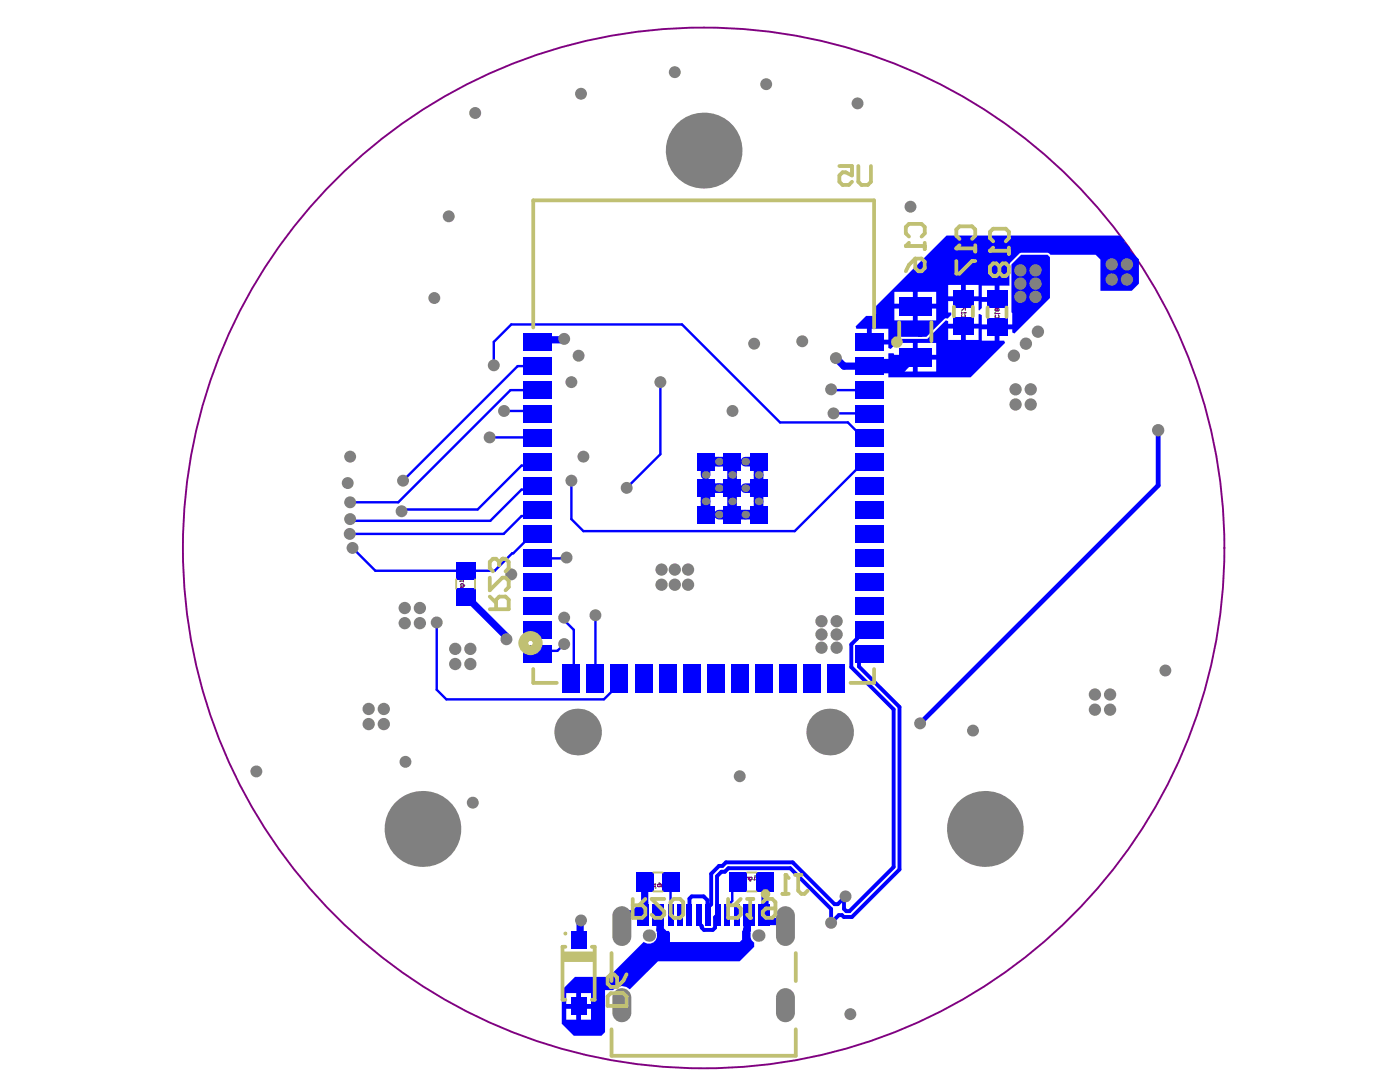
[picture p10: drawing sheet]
<svg xmlns="http://www.w3.org/2000/svg" width="279mm" height="216mm" viewBox="0 0 279 216" stroke-linecap="round" stroke-linejoin="round" font-family="sans-serif">
<circle cx="140.5" cy="109.3" r="103.9" fill="none" stroke="#800080" stroke-width=".38"/>
<g fill="none" stroke="#000" stroke-width=".2">
<path d="M183.2 65.4l.3-.2 .1 .5-.4-.1zM183.2 66.1v.3M183.2 66.2h.8M183.4 66.6l-.2 .1 .2 .4 .6-.1-.1-.4M184 66.2h.1M184 66.2l-.1 .2M184 65.2l-.4 .5M191.9 61.9l.6-.5h.1v.5M191.9 62.3v.2M191.9 62.4h.7M192 62.8l-.1 .1 .1 .4 .6-.1-.1-.4M192.6 62.4h.1"/>
<path d="M192.6 62.4l-.1 .1M198.6 62.4v.3M198.6 62.5h.8M198.7 62.9l-.1 .2 .1 .3 .7-.1-.2-.4M199 61.7l.1-.2 .3 .2-.2 .3-.2-.1M199 61.7l-.1-.2-.3 .2 .1 .3 .3-.1M199 61.7v.2M199.4 62.5h.1M199.4 62.5l-.2 .2M91.7 116h.1M91.7 113.6h.8v.3l-.7 .2zM91.8 118.9l.7 .1"/>
<path d="M92 118.1l.1 .4h.4v-.4l-.2-.1-.1 .1v.4M92 119.5l.3-.1 .2 .3-.4 .2zM92 115.8v.2h.5M92 118.7v.3M92.2 114.3v.5l-.2-.1 .1-.4h.2l.2 .4M92.3 112.9l.2 .2zM92.5 115.1l-.2 .5-.2-.5-.1 .5M92.5 115.8v.3M92.5 117.2h-.5l.1 .5h.4M92.7 116.7l-.1 .3h-.6v-.4l.3-.1 .2 .5M92 120.1h.5M92.2 120.1l-.2 .4"/>
<path d="M127.7 176.4l.1 .2zM128.4 176.4l.5 .2-.2 .6h-.3zM129.5 176.4l-.4 .2v.2l.4 .1 .1-.2h-.5M129.9 176.4l.5 .2-.5 .2 .5 .1M130.6 176.4h.3M130.7 177.2h.1M130.7 176.4v.5h-.1M131.5 176.2l.3 .1v.6h-.4l-.2-.3 .6-.2M132 176.4v.5h.4l.1-.5M133.3 176.7h-.4l-.1-.1 .1-.2h.4v.4l-.4 .1M133.5 176.9h.3M133.8 176.4l-.2 .7"/>
<path d="M134.1 176.6l.4-.2 .1 .4-.3 .1zM134.9 176.7l.4 .2M134.9 176.4v.5M146.1 175l.3 .3M146.4 175v.5M146.7 175.2l.4-.2 .1 .4-.4 .1zM147.6 175h.2M147.7 174.9l-.1 .6M148.5 175l-.4 .2v.3h.4l.1-.1-.1-.1h-.4M148.8 175.5l.2-.5h.3v.5M149.6 175.5l.5-.1-.1-.4h-.4v.7l.2 .1M150.5 175.5h.2"/>
<path d="M150.6 174.8h.1M150.7 175h-.1v.5M151 175l.5 .2-.5 .2 .5 .1M152.2 175.3h-.5l.2-.3 .3 .2v.2l-.3 .1M152.5 174.9l.5-.1v.7l-.5-.1zM153.5 175.4l.1 .1z"/>
</g>
<g fill="#00f">
<path d="M112.1 197.6l2.7-2.7h6.7l7-7a1.61 1.61 0 0 0 1.9 .1 1.61 1.61 0 0 0 .7-1.8l.3-.4h2.1l.2 .3v1.9h13.9l.5-.5v-1.7h1.4l.3 .4a1.55 1.55 0 0 0 .7 1.9v.8l-2.9 2.9h-16.3l-5.6 5.6a2.26 2.26 0 0 0-3.3 .2h-1.6v8.4l-.8 .7h-5.5l-2.4-2.4zM116 198.2v2.1h1.9v-2.1zM113 198.2v2.1h2v-2.1zM116 201.3v2.2h1.9v-2.2zM113 201.3v2.2h2v-2.2z"/>
<path d="M170.8 65.1l2-2.1h1.6l.3-.1 .1-.3v-1.6l14.1-14h34.6l.9 1v.3l1.1 1.1v.6l1.8 1.8v4.8l-1.4 1.4h-6.3v-6.2l-.9-1h-9.1l-.5-.4h-5.3l-.3 .1-1.9 2-.1 .3v4.2h-2v2.7h-.5v.5h-3.1v1.3l-.4 .4-.2-.1v-1.7h-6.1v2.3h.6v.4l-.7 .8-.3-.1-.3 .1-3.6 3.6h-5.1l-.7 .5-.1 .3 .1 .3-1.3 1.3-.5-.2v-.7h-3.8v-.4h-.5v-2.7h-2.1zM192.7 56.9v2.2h2.6v-2.2zM189.2 56.9v2.2h2.6v-2.2zM195.9 57v2.3h2.6v-2.3zM183.1 58.2v2.4h3.7v-2.4zM178.5 58.2v2.4h3.7v-2.4zM183.1 61.6v2.3h3.7v-2.3zM178.5 61.6v2.3h3.7v-2.3zM174 65.6v2.2h3.3v-2.2z"/>
<path d="M173.5 72.6h3.8v-2.1h1l.2 .3h3.7v-2.4h-2.6l-.2-.4 .4-.4h5.3l3.7-3.7 .4 .2v.5h6.1v-1.9l.2-.1 .4 .3v1.8h6.1v-2.2l-.1-.2v-9.5l1.9-2h5.3l.4 .5v8.2l-7 7-.5-.1v-.7h-2.5v2.3h.9l.2 .4-6.9 6.9h-16.4v-1.8h-3.8zM192.7 65.6v2.2h2.6v-2.2zM189.2 65.6v2.2h2.6v-2.2zM195.9 65.7v2.3h2.6v-2.3zM183.1 68.4v2.4h3.7v-2.4zM183.1 71.8v2.3h3.7v-2.3zM178.5 71.8v2.3h3.7v-2.3z"/>
</g>
<g fill="none" stroke="#00f" stroke-width=".48">
<path d="M101.9 77.8h5.5M102 64.7h34.1l19.6 19.6h13.5l3.2 3.1h1.1M107.4 73.1h-4.1l-22.9 22.8M165.9 77.7l.1 .1h7.5M107.4 97l-.7 .7h-2.6l-6.2 6.2h-27.7l-.3-.3M107.4 92.2l-.7 .7h-2.6l-8.8 8.8h-14.8l-.4 .3M114 95.9v7.7l2.4 2.4M166.3 82.5h7l.2 .1M69.9 100.2h9.6M70.4 109.3l4.5 4.6M102.2 110.4l-3.5 3.5M107.4 106.6h-1.2l-3.8 3.8"/>
<path d="M107.4 101.8l-1.2 1.2h-2.1l-3.6 3.5h-30.7M113.1 111.3l-.2 .1h-5.5M87.2 124.2v13.4l1.9 1.9h31.4l3.1-3.1v-1.1M112.6 123.2v.6l1.9 1.9v9.1l-.5 .5M112.6 128.5l-1.4 1.4h-3.1l-.7 .7M118.8 122.8v12.5M134 176l-.2 .1v6.5M147.4 176l-1.3 1.2v2.6l-.9 1.2v1.6"/>
</g>
<path d="M173.5 130.6h-.8l-1.3 1.3v1.1l8.1 8.1v32.4l-9.5 9.5h-1.6l-.4-.4h-.6l-1.5 1.5v-2.7l-8.2-8.2h-12.3l-.7 .7h-.7l-.9 .9v7.8l-.4 .4v2.1l-.4 .5M173.5 125.8h-1.1l-1.4 1.3v.3l-1.1 1.2v4.5l8.4 8.5v31.4l-8.8 8.8h-.6l-.5-.4v-2.2M144.2 172.8h-.7l-1.6 1.6v6.1M158.2 172.1l8.3 8.3h.7l1.5-1.5M139.5 184.2l.5 .6v.3l.5 .5M141.4 181v1.6l-.2-.2v-2.8l-.8-.7h-2.4l-.4 .4v3.3" fill="none" stroke="#00f" stroke-width=".78"/>
<path d="M131.4 182.6l.3 .4v2.6l.6 .5v2.8M149.5 182.6l-.4 .4v2.6l-.1 .1 .1 3.2" fill="none" stroke="#00f" stroke-width="1.5"/>
<path d="M112.6 67.6l-.2 .2h-4.6l-.4 .5M166.8 71.5l1.6 1.6h5.1M92.9 119.2h.3l7.7 7.7v.5l.2 .2M128.7 176v4.2l-2.1 2.1h-1.4l-1.1 1.1v1.4M152.7 176v6.5l-.2 .1v.9l.4 .4h2.9l1 .9M115.8 187.3l-.3 .3" fill="none" stroke="#00f" stroke-width="1.4"/>
<path d="M231.1 85.8v11.1l-47.5 47.4" fill="none" stroke="#00f" stroke-width=".96"/>
<path d="M143.5 97.4h2.6" fill="none" stroke="#00f" stroke-width="1.9"/>
<path d="M182.7 71.3h-1.4l-1.7 1.8h-6.1" fill="none" stroke="#00f" stroke-width="2.9"/>
<circle cx="118.8" cy="122.8" r=".24" fill="#00f"/>
<path d="M101.9 77.8l-22.4 22.4M102 64.7l-3.5 3.5v4.7M131.8 76.3v14.3l-6.7 6.7M97.7 87.3h9.5l.2 .1M100.6 82h6.1l.7 .6M173.5 92.2h-1.1l-13.8 13.8h-42.2M74.9 113.9h23.8M102.2 110.4h.2" fill="none" stroke="#00f" stroke-width=".48"/>
<path d="M116 183.7l-.2 .1v3.5" fill="none" stroke="#00f" stroke-width="1.4"/>
<path d="M158.2 172.1h-13.3l-.7 .7M139.5 182.6v1.6M140.5 185.6h1.8M141.9 180.5l-.5 .5" fill="none" stroke="#00f" stroke-width=".78"/>
<path d="M140.8 94.8v-2.7h5.3v10.6M143.5 97.4h-2.7v5.3M148.7 92.1h2.7v10.6h-7.9M148.7 97.4h2.7" fill="none" stroke="#00f" stroke-width="1.9"/>
<g fill="#808080">
<path d="M122.2 186.9h1.9v1.9a1.89 1.89 0 0 1-1.9-1.9z"/>
<path d="M124.1 186.9h1.9a1.89 1.89 0 0 1-1.9 1.9z"/>
<path d="M124.1 180.8a1.89 1.89 0 0 1 1.9 1.9h-1.9z"/>
<path d="M122.8 181.4l.8-.5 .5-.1v1.9h-1.9l.1-.5z"/>
<path d="M122.2 202.1h1.9v1.9a1.89 1.89 0 0 1-1.9-1.9z"/>
<path d="M124.1 202.1h1.9a1.89 1.89 0 0 1-1.9 1.9z"/>
<path d="M124.1 197.2a1.89 1.89 0 0 1 1.9 1.9h-1.9z"/>
<path d="M122.8 197.7l.8-.5h.5v1.9h-1.9l.1-.5z"/>
<path d="M154.9 202.1h1.9v1.9a1.89 1.89 0 0 1-1.9-1.9z"/>
<path d="M156.8 202.1h1.8a1.89 1.89 0 0 1-1.8 1.9z"/>
<path d="M156.8 197.2a1.89 1.89 0 0 1 1.8 1.9h-1.8z"/>
<path d="M155.4 197.7l.9-.5h.5v1.9h-1.9v-.5z"/>
<path d="M154.9 186.9h1.9v1.9a1.89 1.89 0 0 1-1.9-1.9z"/>
<path d="M156.8 186.9h1.8a1.89 1.89 0 0 1-1.8 1.9z"/>
<path d="M156.8 180.8a1.89 1.89 0 0 1 1.8 1.9h-1.8z"/>
<path d="M155.4 181.4l.9-.5 .5-.1v1.9h-1.9v-.5z"/>
<circle cx="76.6" cy="144.5" r="1.23"/>
<circle cx="73.6" cy="144.5" r="1.23"/>
<circle cx="73.6" cy="141.5" r="1.23"/>
<circle cx="76.6" cy="141.5" r="1.23"/>
<circle cx="94.4" cy="160.2" r="1.19"/>
<circle cx="101.1" cy="127.6" r="1.19"/>
<circle cx="183.6" cy="144.3" r="1.19"/>
<circle cx="231.1" cy="85.8" r="1.23"/>
<circle cx="83.8" cy="121.3" r="1.23"/>
<circle cx="80.8" cy="121.3" r="1.23"/>
<circle cx="80.8" cy="124.3" r="1.23"/>
<circle cx="83.8" cy="124.3" r="1.23"/>
<circle cx="102" cy="114.6" r="1.19"/>
<circle cx="80.9" cy="152" r="1.19"/>
<circle cx="160.1" cy="68.1" r="1.19"/>
<circle cx="116" cy="183.7" r="1.19"/>
<circle cx="131.8" cy="76.3" r="1.19"/>
<circle cx="125.1" cy="97.3" r="1.19"/>
<circle cx="98.5" cy="72.9" r="1.19"/>
<circle cx="114" cy="76.3" r="1.19"/>
<circle cx="97.7" cy="87.3" r="1.19"/>
<circle cx="86.7" cy="59.5" r="1.19"/>
<circle cx="171.1" cy="20.6" r="1.19"/>
<circle cx="152.9" cy="16.8" r="1.19"/>
<circle cx="134.7" cy="14.4" r="1.19"/>
<circle cx="116" cy="18.7" r="1.19"/>
<circle cx="89.6" cy="43.2" r="1.19"/>
<circle cx="80.4" cy="95.9" r="1.19"/>
<circle cx="100.6" cy="82" r="1.19"/>
<circle cx="94.8" cy="22.5" r="1.19"/>
<circle cx="169.7" cy="202.4" r="1.19"/>
<circle cx="112.6" cy="67.6" r="1.19"/>
<circle cx="118.8" cy="122.8" r="1.19"/>
<circle cx="114" cy="95.9" r="1.19"/>
<circle cx="112.6" cy="123.2" r="1.19"/>
<circle cx="112.6" cy="128.5" r="1.19"/>
<circle cx="93.9" cy="132.5" r="1.23"/>
<circle cx="90.9" cy="132.5" r="1.23"/>
<circle cx="90.9" cy="129.5" r="1.23"/>
<circle cx="93.9" cy="129.5" r="1.23"/>
<circle cx="69.4" cy="96.4" r="1.19"/>
<circle cx="115.5" cy="71" r="1.19"/>
<circle cx="167" cy="129.2" r="1.23"/>
<circle cx="218.5" cy="141.6" r="1.23"/>
<circle cx="221.5" cy="141.6" r="1.23"/>
<circle cx="221.5" cy="138.6" r="1.23"/>
<circle cx="218.5" cy="138.6" r="1.23"/>
<circle cx="163.9" cy="129.2" r="1.23"/>
<circle cx="167" cy="126.6" r="1.23"/>
<circle cx="163.9" cy="126.6" r="1.23"/>
<circle cx="163.9" cy="124" r="1.23"/>
<circle cx="167" cy="124" r="1.23"/>
<circle cx="146.2" cy="82" r="1.19"/>
<circle cx="150.5" cy="68.6" r="1.19"/>
<circle cx="181.7" cy="41.2" r="1.19"/>
<circle cx="202.3" cy="71" r="1.23"/>
<circle cx="204.7" cy="68.6" r="1.23"/>
<circle cx="207.1" cy="66.2" r="1.23"/>
<circle cx="221.9" cy="55.8" r="1.23"/>
<circle cx="224.9" cy="55.8" r="1.23"/>
<circle cx="224.9" cy="52.8" r="1.23"/>
<circle cx="221.9" cy="52.8" r="1.23"/>
<circle cx="51.2" cy="153.9" r="1.19"/>
<circle cx="166.3" cy="82.5" r="1.19"/>
<circle cx="202.7" cy="77.7" r="1.23"/>
<circle cx="205.7" cy="77.7" r="1.23"/>
<circle cx="202.7" cy="80.7" r="1.23"/>
<circle cx="205.7" cy="80.7" r="1.23"/>
<circle cx="137.3" cy="116.7" r="1.23"/>
<circle cx="134.7" cy="113.7" r="1.23"/>
<circle cx="137.3" cy="113.7" r="1.23"/>
<circle cx="132" cy="113.7" r="1.23"/>
<circle cx="134.7" cy="116.7" r="1.23"/>
<circle cx="132" cy="116.7" r="1.23"/>
<circle cx="116.4" cy="91.1" r="1.19"/>
<circle cx="168.7" cy="178.9" r="1.19"/>
<circle cx="165.9" cy="184.1" r="1.19"/>
<circle cx="87.2" cy="124.2" r="1.19"/>
<circle cx="113.1" cy="111.3" r="1.19"/>
<circle cx="69.9" cy="91.1" r="1.19"/>
<circle cx="80.1" cy="102" r="1.19"/>
<circle cx="69.8" cy="106.5" r="1.19"/>
<circle cx="206.7" cy="53.9" r="1.23"/>
<circle cx="203.6" cy="53.9" r="1.23"/>
<circle cx="206.7" cy="56.6" r="1.23"/>
<circle cx="206.7" cy="59.2" r="1.23"/>
<circle cx="203.6" cy="56.6" r="1.23"/>
<circle cx="203.6" cy="59.2" r="1.23"/>
<circle cx="166.8" cy="71.5" r="1.19"/>
<circle cx="70.4" cy="109.3" r="1.19"/>
<circle cx="69.9" cy="100.2" r="1.19"/>
<circle cx="69.9" cy="103.6" r="1.19"/>
<circle cx="147.6" cy="154.9" r="1.19"/>
<circle cx="194.2" cy="145.8" r="1.19"/>
<circle cx="232.6" cy="133.8" r="1.19"/>
<circle cx="165.9" cy="77.7" r="1.19"/>
<circle cx="140.4" cy="30" r="7.6"/>
<circle cx="129.5" cy="186.7" r="1.23"/>
<circle cx="151.4" cy="186.7" r="1.23"/>
<circle cx="143.5" cy="102.7" r=".76"/>
<circle cx="148.7" cy="102.7" r=".76"/>
<circle cx="143.5" cy="97.4" r=".76"/>
<circle cx="148.7" cy="97.4" r=".76"/>
<circle cx="143.5" cy="92.1" r=".76"/>
<circle cx="148.7" cy="92.1" r=".76"/>
<circle cx="146.1" cy="100" r=".76"/>
<circle cx="151.4" cy="100" r=".76"/>
<circle cx="151.4" cy="94.8" r=".76"/>
<circle cx="146.1" cy="94.8" r=".76"/>
<circle cx="84.3" cy="165.4" r="7.6"/>
<circle cx="196.5" cy="165.4" r="7.6"/>
<circle cx="140.8" cy="100" r=".76"/>
<circle cx="140.8" cy="94.8" r=".76"/>
<circle cx="115.3" cy="146.1" r="4.7"/>
<circle cx="165.6" cy="146.1" r="4.7"/>
</g>
<g fill="#808080">
<path d="M122.2 182.7l1.9-1.9 1.9 1.9v4.2l-1.9 1.9-1.9-1.9z" fill-rule="evenodd"/>
<path d="M122.2 199.1l1.9-1.9 1.9 1.9v3l-1.9 1.9-1.9-1.9z" fill-rule="evenodd"/>
<path d="M154.9 199.1l1.9-1.9 1.8 1.9v3l-1.8 1.9-1.9-1.9z" fill-rule="evenodd"/>
<path d="M154.9 182.7l1.9-1.9 1.8 1.9v4.2l-1.8 1.9-1.9-1.9z" fill-rule="evenodd"/>
</g>
<g fill="#00f">
<path d="M117.1 132.5h3.4v5.6h-3.4z" fill-rule="evenodd"/>
<path d="M112.3 132.5h3.4v5.6h-3.4z" fill-rule="evenodd"/>
<path d="M104.5 80.9h5.7v3.4h-5.7z" fill-rule="evenodd"/>
<path d="M104.5 76.1h5.7v3.4h-5.7z" fill-rule="evenodd"/>
<path d="M104.5 71.4h5.7v3.4h-5.7z" fill-rule="evenodd"/>
<path d="M160.3 132.5h3.4v5.6h-3.4z" fill-rule="evenodd"/>
<path d="M155.5 132.5h3.4v5.6h-3.4z" fill-rule="evenodd"/>
<path d="M150.7 132.5h3.4v5.6h-3.4z" fill-rule="evenodd"/>
<path d="M145.9 132.5h3.4v5.6h-3.4z" fill-rule="evenodd"/>
<path d="M141.1 132.5h3.4v5.6h-3.4z" fill-rule="evenodd"/>
<path d="M136.3 132.5h3.4v5.6h-3.4z" fill-rule="evenodd"/>
<path d="M131.5 132.5h3.4v5.6h-3.4z" fill-rule="evenodd"/>
<path d="M126.7 132.5h3.4v5.6h-3.4z" fill-rule="evenodd"/>
<path d="M121.9 132.5h3.4v5.6h-3.4z" fill-rule="evenodd"/>
<path d="M90.9 117.5h4v3.4h-4z" fill-rule="evenodd"/>
<path d="M90.9 112.2h4v3.4h-4z" fill-rule="evenodd"/>
<path d="M148.4 180.4h2.2v4.4h-2.2z" fill-rule="evenodd"/>
<path d="M130.2 180.4h2.3v4.4h-2.3z" fill-rule="evenodd"/>
<path d="M140.8 180.4h1.1v4.4h-1.1z" fill-rule="evenodd"/>
<path d="M142.7 180.4h1.1v4.4h-1.1z" fill-rule="evenodd"/>
<path d="M137 180.4h1.2v4.4h-1.2z" fill-rule="evenodd"/>
<path d="M138.9 180.4h1.2v4.4h-1.2z" fill-rule="evenodd"/>
<path d="M151.4 180.4h2.3v4.4h-2.3z" fill-rule="evenodd"/>
<path d="M127.2 180.4h2.3v4.4h-2.3z" fill-rule="evenodd"/>
<path d="M146.5 180.4h1.1v4.4h-1.1z" fill-rule="evenodd"/>
<path d="M144.6 180.4h1.1v4.4h-1.1z" fill-rule="evenodd"/>
<path d="M135.1 180.4h1.2v4.4h-1.2z" fill-rule="evenodd"/>
<path d="M133.2 180.4h1.2v4.4h-1.2z" fill-rule="evenodd"/>
<path d="M170.7 66.6h5.6v3.4h-5.6z" fill-rule="evenodd"/>
<path d="M144.4 90.4h3.4v3.4h-3.4z" fill-rule="evenodd"/>
<path d="M149.7 90.4h3.4v3.4h-3.4z" fill-rule="evenodd"/>
<path d="M149.7 95.7h3.4v3.4h-3.4z" fill-rule="evenodd"/>
<path d="M149.7 101h3.4v3.4h-3.4z" fill-rule="evenodd"/>
<path d="M144.4 95.7h3.4v3.4h-3.4z" fill-rule="evenodd"/>
<path d="M144.4 101h3.4v3.4h-3.4z" fill-rule="evenodd"/>
<path d="M139.1 95.7h3.4v3.4h-3.4z" fill-rule="evenodd"/>
<path d="M139.1 90.4h3.4v3.4h-3.4z" fill-rule="evenodd"/>
<path d="M104.5 66.6h5.7v3.4h-5.7z" fill-rule="evenodd"/>
<path d="M139.1 101h3.4v3.4h-3.4z" fill-rule="evenodd"/>
<path d="M104.5 90.5h5.7v3.4h-5.7z" fill-rule="evenodd"/>
<path d="M170.7 90.5h5.6v3.4h-5.6z" fill-rule="evenodd"/>
<path d="M104.5 100.1h5.7v3.4h-5.7z" fill-rule="evenodd"/>
<path d="M170.7 71.4h5.6v3.4h-5.6z" fill-rule="evenodd"/>
<path d="M104.5 104.9h5.7v3.4h-5.7z" fill-rule="evenodd"/>
<path d="M170.7 76.1h5.6v3.4h-5.6z" fill-rule="evenodd"/>
<path d="M170.7 80.9h5.6v3.4h-5.6z" fill-rule="evenodd"/>
<path d="M170.7 85.7h5.6v3.4h-5.6z" fill-rule="evenodd"/>
<path d="M170.7 95.3h5.6v3.4h-5.6z" fill-rule="evenodd"/>
<path d="M170.7 100.1h5.6v3.4h-5.6z" fill-rule="evenodd"/>
<path d="M170.7 104.9h5.6v3.4h-5.6z" fill-rule="evenodd"/>
<path d="M170.7 109.7h5.6v3.4h-5.6z" fill-rule="evenodd"/>
<path d="M170.7 114.5h5.6v3.4h-5.6z" fill-rule="evenodd"/>
<path d="M170.7 119.3h5.6v3.4h-5.6z" fill-rule="evenodd"/>
<path d="M170.7 124.1h5.6v3.4h-5.6z" fill-rule="evenodd"/>
<path d="M170.7 128.9h5.6v3.4h-5.6z" fill-rule="evenodd"/>
<path d="M165.1 132.5h3.4v5.6h-3.4z" fill-rule="evenodd"/>
<path d="M104.5 128.9h5.7v3.4h-5.7z" fill-rule="evenodd"/>
<path d="M104.5 124.1h5.7v3.4h-5.7z" fill-rule="evenodd"/>
<path d="M104.5 119.3h5.7v3.4h-5.7z" fill-rule="evenodd"/>
<path d="M104.5 114.5h5.7v3.4h-5.7z" fill-rule="evenodd"/>
<path d="M104.5 109.7h5.7v3.4h-5.7z" fill-rule="evenodd"/>
<path d="M104.5 95.3h5.7v3.4h-5.7z" fill-rule="evenodd"/>
<path d="M104.5 85.7h5.7v3.4h-5.7z" fill-rule="evenodd"/>
<path d="M196.9 58h4.2v3.5h-4.2z" fill-rule="evenodd"/>
<path d="M196.9 63.4h4.2v3.6h-4.2z" fill-rule="evenodd"/>
<path d="M179.5 59.2h6.4v3.8h-6.4z" fill-rule="evenodd"/>
<path d="M179.5 69.4h6.4v3.8h-6.4z" fill-rule="evenodd"/>
<path d="M190.2 57.8h4.1v3.6h-4.1z" fill-rule="evenodd"/>
<path d="M190.2 63.3h4.1v3.6h-4.1z" fill-rule="evenodd"/>
<path d="M151 174h3.4v4h-3.4z" fill-rule="evenodd"/>
<path d="M145.7 174h3.4v4h-3.4z" fill-rule="evenodd"/>
<path d="M127 174h3.4v4h-3.4z" fill-rule="evenodd"/>
<path d="M132.3 174h3.4v4h-3.4z" fill-rule="evenodd"/>
<path d="M114 199.1h3v3.4h-3z" fill-rule="evenodd"/>
<path d="M114 185.9h3v3.4h-3z" fill-rule="evenodd"/>
</g>
<g fill="none" stroke="#c0c073" stroke-width=".76">
<path d="M167.5 33.1h2.5v1.9l-1.2-.6h-.7l-.6 .6v1.3l.6 .6h1.3l.6-.6M171.3 33.1v3.2l.6 .6h1.3l.6-.6v-3.2M197.6 50h3.8M198.2 48.2l-.6-.7v-1.2l.6-.7h2.5l.7 .7v1.2l-.7 .7M201.4 49.4v1.3M106.4 65.4v-25.4h68v25.4M179.5 64.3v3.8M185.9 64.3v3.8M190.4 61.2v1.9M194.2 61.2v1.9M197.1 61.4v1.8M200.9 61.4v1.8"/>
<path d="M106.4 133.5v2.8h4.7M174.4 133.5v2.8h-4.7M112.8 188.9h-.5v10.6h.5M118.1 188.9h.6v10.6h-.6M121.3 198.8l.6-.6h2.5l.6 .6v1.9h-3.7zM121.3 195l.6-.6h.6l.7 .6v1.9h-1.3l-.6-.6zM122 190.2v5.6M125 194.4l-.6 1.3-1.2 1.2M158.8 190.2v5.6M122 205.4v5.3h36.8v-5.3"/>
</g>
<path d="M91 115.6v1.9M94.8 115.6v1.9M130.4 174.1h1.9M130.4 177.9h1.9M149.1 174.1h1.9M149.1 177.9h1.9" fill="none" stroke="#c0c073" stroke-width=".38"/>
<path d="M112.6 191.4h5.7M112.6 190.4h5.7" fill="none" stroke="#c0c073" stroke-width="1.1"/>
<circle cx="197.6" cy="50" r=".38" fill="#c0c073"/>
<path d="M180.8 49.1h3.8M181.4 47.2l-.6-.6v-1.3l.6-.6h2.5l.7 .6v1.3l-.7 .6M184.6 48.5v1.2M198.2 49.4l-.6 .6M199.5 53.2l-.7-.6h-.6l-.6 .6v1.2l.6 .7h.6l.7-.7M199.5 53.2l.6-.6h.6l.7 .6v1.2l-.7 .7h-.6l-.6-.7M199.5 53.2v1.2" fill="none" stroke="#c0c073" stroke-width=".76"/>
<circle cx="180.8" cy="49.1" r=".38" fill="#c0c073"/>
<path d="M181.4 48.5l-.6 .6M182.7 51.6l-1.3 1.3-.6 1.2M182.7 51.6h1.2l.7 .6v1.3l-.7 .6h-.6l-.6-.6zM190.9 49.6h3.7M191.5 47.7l-.6-.7v-1.2l.6-.6h2.5l.6 .6v1.2l-.6 .7M194.6 48.9v1.3" fill="none" stroke="#c0c073" stroke-width=".76"/>
<circle cx="190.9" cy="49.6" r=".38" fill="#c0c073"/>
<path d="M190.9 52.1v2.5h.6l2.5-2.5h.6M191.5 48.9l-.6 .7M145.3 179.4v3.7h1.9l.6-.6v-1.2l-.6-.7h-1.9M147.8 179.4l-1.2 1.2M149.1 179.4h1.2M149.7 179.4v3.7" fill="none" stroke="#c0c073" stroke-width=".76"/>
<circle cx="149.7" cy="183.1" r=".38" fill="#c0c073"/>
<path d="M97.7 115.3v2.5l2.6-2.5h.6l.6 .6v1.3l-.6 .6M97.7 119l1.3 1.3M100.3 111.5h.6l.6 .6v1.3l-.6 .6M97.7 121.6h3.8v-1.9l-.6-.7h-1.3l-.6 .7v1.9M126.3 179.4v3.7h1.9l.6-.6v-1.2l-.6-.7h-1.9M128.8 179.4l-1.3 1.2M132.6 179.4h-2.5l2.5 2.5v.6l-.7 .6h-1.2l-.6-.6M133.8 180l.7-.6h1.2l.6 .6v2.5l-.6 .6h-1.2l-.7-.6zM149.1 182.5l.6 .6M152.2 180l.7-.6h1.2l.7 .6v2.5l-.7 .6h-1.2l-.7-.6v-.6l.7-.6h1.9" fill="none" stroke="#c0c073" stroke-width=".76"/>
<circle cx="100.3" cy="111.5" r=".38" fill="#c0c073"/>
<path d="M99.6 112.1v.7M99.6 112.1l-.6-.6h-.6l-.7 .6v1.3l.7 .6M100.3 111.5l-.7 .6M156.1 178.4h1.3M156.8 174.6v3.8M158.7 174.6h1.2M159.3 174.6v3.1l.6 .7h.7l.6-.7" fill="none" stroke="#c0c073" stroke-width=".76"/>
<circle cx="156.8" cy="174.6" r=".38" fill="#c0c073"/>
<path d="M156.8 174.6l.6 .6" fill="none" stroke="#c0c073" stroke-width=".76"/>
<circle cx="105.9" cy="128.3" r="1.44" fill="none" stroke="#c0c073" stroke-width="1.9"/>
<circle cx="179" cy="68.3" r=".38" fill="none" stroke="#c0c073" stroke-width="1.5"/>
<circle cx="152.8" cy="178.4" r=".47" fill="none" stroke="#c0c073" stroke-width=".95"/>
<circle cx="112.8" cy="186.3" r=".19" fill="none" stroke="#c0c073" stroke-width=".38"/>
</svg>
